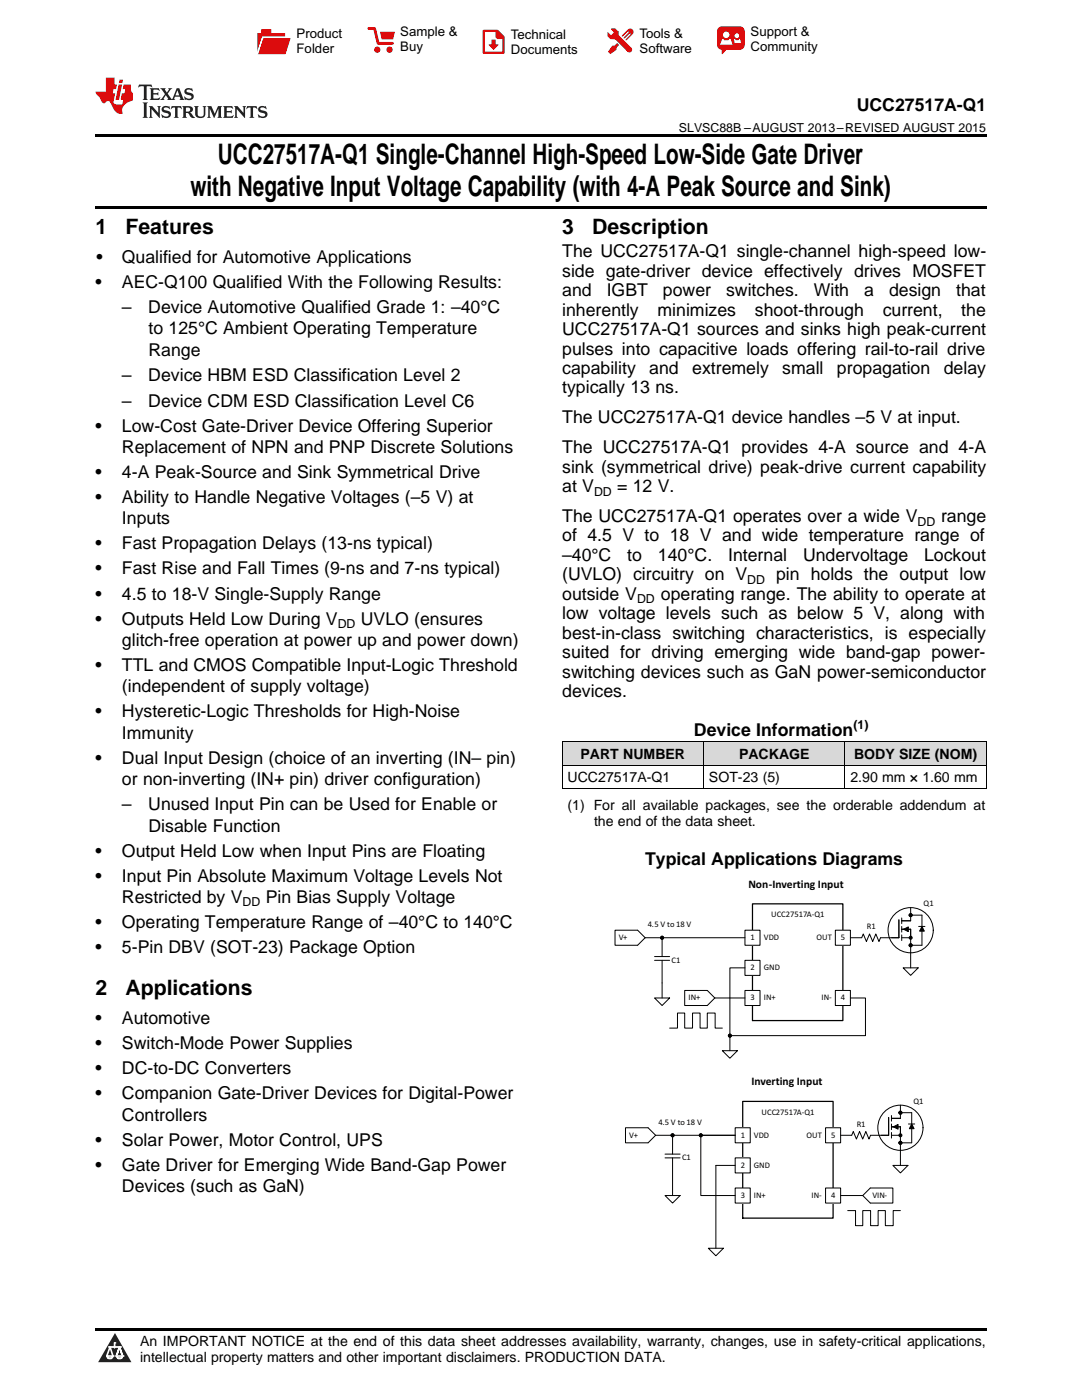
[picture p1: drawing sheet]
<svg xmlns="http://www.w3.org/2000/svg" width="216mm" height="279mm" viewBox="0 0 216 279" stroke-linecap="round" stroke-linejoin="round" font-family="sans-serif">
<defs><g id="words">
<g font-size="5.6">
<text x="43.5" y="32.8">UCC27517A-Q1 Single-Channel High-Speed Low-Side Gate Driver</text>
<text x="38" y="39.2">with Negative Input Voltage Capability (with 4-A Peak Source and Sink)</text>
</g>
<g font-size="4.2">
<text x="19" y="46.7">1</text>
<text x="25" y="46.7">Features</text>
<text x="112.2" y="46.7">3</text>
<text x="118.2" y="46.7">Description</text>
<text x="19" y="198.6">2</text>
<text x="25" y="198.6">Applications</text>
</g>
<g font-size="3.5">
<text x="171" y="22.2">UCC27517A-Q1</text>
<text x="19.2" y="52.4">•</text>
<text x="24.3" y="52.4">Qualified for Automotive Applications</text>
<text x="112.2" y="51.4">The UCC27517A-Q1 single-channel high-speed low-</text>
<text x="19" y="57.4">•</text>
<text x="24.3" y="57.4">AEC-Q100 Qualified With the Following Results:</text>
<text x="112.2" y="55.2">side gate-driver device effectively drives MOSFET</text>
<text x="112.2" y="59.1">and</text>
<text x="121.1" y="59.1">IGBT</text>
<text x="132.3" y="59.1">power</text>
<text x="144.9" y="59.1">switches.</text>
<text x="162.4" y="59.1">With</text>
<text x="172.4" y="59.1">a</text>
<text x="177.4" y="59.1">design</text>
<text x="190.8" y="59.1">that</text>
<text x="24.3" y="62.5">–</text>
<text x="29.6" y="62.5">Device Automotive Qualified Grade 1: –40°C</text>
<text x="112.2" y="63">inherently</text>
<text x="131.2" y="63">minimizes</text>
<text x="150.6" y="63">shoot-through</text>
<text x="176.1" y="63">current,</text>
<text x="191.8" y="63">the</text>
<text x="29.6" y="66.7">to 125°C Ambient Operating Temperature</text>
<text x="29.6" y="71">Range</text>
<text x="112.2" y="66.9">UCC27517A-Q1 sources and sinks high peak-current</text>
<text x="112.2" y="70.8">pulses into capacitive loads offering rail-to-rail drive</text>
<text x="24.3" y="76.1">–</text>
<text x="29.6" y="76.1">Device HBM ESD Classification Level 2</text>
<text x="112.2" y="74.6">capability</text>
<text x="129.6" y="74.6">and</text>
<text x="138.1" y="74.6">extremely</text>
<text x="156.1" y="74.6">small</text>
<text x="167" y="74.6">propagation</text>
<text x="188.3" y="74.6">delay</text>
<text x="24.3" y="81.1">–</text>
<text x="29.6" y="81.1">Device CDM ESD Classification Level C6</text>
<text x="112.2" y="78.5">typically 13 ns.</text>
<text x="19" y="86.1">•</text>
<text x="24.3" y="86.1">Low-Cost Gate-Driver Device Offering Superior</text>
<text x="112.2" y="84.5">The UCC27517A-Q1 device handles –5 V at input.</text>
<text x="19" y="95.4">•</text>
<text x="24.3" y="90.4">Replacement of NPN and PNP Discrete Solutions</text>
<text x="24.3" y="95.4">4-A Peak-Source and Sink Symmetrical Drive</text>
<text x="112.2" y="90.5">The UCC27517A-Q1 provides 4-A source and 4-A</text>
<text x="112.2" y="94.3">sink (symmetrical drive) peak-drive current capability</text>
<text x="19" y="100.4">•</text>
<text x="24.3" y="100.4">Ability to Handle Negative Voltages (–5 V) at</text>
<text x="112.2" y="98.2">at V</text>
<text x="123.2" y="98.2">= 12 V.</text>
<text x="24.3" y="104.6">Inputs</text>
<text x="112.2" y="104.2">The UCC27517A-Q1 operates over a wide V</text>
<text x="187.8" y="104.2">range</text>
<text x="19" y="109.6">•</text>
<text x="24.3" y="109.6">Fast Propagation Delays (13-ns typical)</text>
<text x="112.2" y="108.1">of 4.5 V to 18 V and wide temperature range of</text>
<text x="112.2" y="111.9">–40°C</text>
<text x="125.2" y="111.9">to</text>
<text x="131.3" y="111.9">140°C.</text>
<text x="145.3" y="111.9">Internal</text>
<text x="160.2" y="111.9">Undervoltage</text>
<text x="184.4" y="111.9">Lockout</text>
<text x="19" y="114.7">•</text>
<text x="19" y="119.7">•</text>
<text x="24.3" y="114.7">Fast Rise and Fall Times (9-ns and 7-ns typical)</text>
<text x="24.3" y="119.7">4.5 to 18-V Single-Supply Range</text>
<text x="112.2" y="115.8">(UVLO) circuitry on V</text>
<text x="112.2" y="119.7">outside V</text>
<text x="131.9" y="119.7">operating range. The ability to operate at</text>
<text x="154.9" y="115.8">pin holds the output low</text>
<text x="19" y="124.7">•</text>
<text x="24.3" y="124.7">Outputs Held Low During V</text>
<text x="72" y="124.7">UVLO (ensures</text>
<text x="112.2" y="123.6">low voltage levels such as below 5 V, along with</text>
<text x="24.3" y="128.9">glitch-free operation at power up and power down)</text>
<text x="112.2" y="127.5">best-in-class switching characteristics, is especially</text>
<text x="112.2" y="131.3">suited for driving emerging wide band-gap power-</text>
<text x="19" y="133.9">•</text>
<text x="24.3" y="133.9">TTL and CMOS Compatible Input-Logic Threshold</text>
<text x="112.2" y="135.2">switching devices such as GaN power-semiconductor</text>
<text x="19" y="143.2">•</text>
<text x="24.3" y="138.1">(independent of supply voltage)</text>
<text x="24.3" y="143.2">Hysteretic-Logic Thresholds for High-Noise</text>
<text x="112.2" y="139.1">devices.</text>
<text x="24.3" y="147.4">Immunity</text>
<text x="138.5" y="146.8">Device Information</text>
<text x="19" y="152.4">•</text>
<text x="24.3" y="152.4">Dual Input Design (choice of an inverting (IN– pin)</text>
<text x="24.3" y="156.6">or non-inverting (IN+ pin) driver configuration)</text>
<text x="24.3" y="161.7">–</text>
<text x="29.6" y="161.7">Unused Input Pin can be Used for Enable or</text>
<text x="29.6" y="165.9">Disable Function</text>
<text x="19" y="171">•</text>
<text x="24.3" y="171">Output Held Low when Input Pins are Floating</text>
<text x="128.7" y="172.6">Typical Applications Diagrams</text>
<text x="19" y="176">•</text>
<text x="24.3" y="176">Input Pin Absolute Maximum Voltage Levels Not</text>
<text x="19" y="185.2">•</text>
<text x="24.3" y="180.2">Restricted by V</text>
<text x="24.3" y="185.2">Operating Temperature Range of –40°C to 140°C</text>
<text x="53" y="180.2">Pin Bias Supply Voltage</text>
<text x="19" y="190.2">•</text>
<text x="24.3" y="190.2">5-Pin DBV (SOT-23) Package Option</text>
<text x="19" y="204.4">•</text>
<text x="19" y="209.4">•</text>
<text x="24.3" y="204.4">Automotive</text>
<text x="24.3" y="209.4">Switch-Mode Power Supplies</text>
<text x="19" y="214.4">•</text>
<text x="24.3" y="214.4">DC-to-DC Converters</text>
<text x="19" y="219.4">•</text>
<text x="24.3" y="219.4">Companion Gate-Driver Devices for Digital-Power</text>
<text x="24.3" y="223.6">Controllers</text>
<text x="19" y="228.6">•</text>
<text x="19" y="233.6">•</text>
<text x="24.3" y="228.6">Solar Power, Motor Control, UPS</text>
<text x="24.3" y="233.6">Gate Driver for Emerging Wide Band-Gap Power</text>
<text x="24.3" y="237.9">Devices (such as GaN)</text>
</g>
<g font-size="2.8">
<text x="115.8" y="151.5">PART NUMBER</text>
<text x="147.5" y="151.5">PACKAGE</text>
<text x="170.4" y="151.5">BODY SIZE (NOM)</text>
<text x="113.2" y="156.1">UCC27517A-Q1</text>
<text x="113.2" y="161.6">(1) For all available packages, see the orderable addendum at</text>
<text x="141.5" y="156.1">SOT-23 (5)</text>
<text x="169.7" y="156.1">2.90 mm × 1.60 mm</text>
<text x="118.5" y="164.8">the end of the data sheet.</text>
<text x="27.9" y="268.6">An IMPORTANT NOTICE at the end of this data sheet addresses availability, warranty, changes, use in safety-critical applications,</text>
<text x="27.9" y="271.8">intellectual property matters and other important disclaimers. PRODUCTION DATA.</text>
</g>
<g font-size="2.6">
<text x="59.2" y="7.6">Product</text>
<text x="59.2" y="10.6">Folder</text>
<text x="79.9" y="7.3">Sample &amp;</text>
<text x="79.9" y="10.2">Buy</text>
<text x="101.9" y="7.8">Technical</text>
<text x="101.9" y="10.8">Documents</text>
<text x="127.6" y="7.6">Tools &amp;</text>
<text x="127.6" y="10.6">Software</text>
<text x="149.8" y="7.2">Support &amp;</text>
<text x="149.8" y="10.2">Community</text>
</g>
<g font-size="2.5">
<text x="135.5" y="26.3">SLVSC88B –AUGUST 2013–REVISED AUGUST 2015</text>
<text x="118.5" y="98.9">DD</text>
<text x="183.1" y="104.9">DD</text>
<text x="149.1" y="116.5">DD</text>
<text x="67.4" y="125.4">DD</text>
<text x="127.1" y="120.4">DD</text>
<text x="170.3" y="145.4">(1)</text>
<text x="48.4" y="180.9">DD</text>
</g>
<g font-size="2.3">
<text x="149.3" y="177.1">Non-Inverting Input</text>
<text x="149.9" y="216.6">Inverting Input</text>
</g>
<g font-size="1.7">
<text x="129.3" y="185">4.5 V to 18 V</text>
<text x="153.9" y="183.1">UCC27517A-Q1</text>
<text x="173" y="185.4">R1</text>
<text x="184.3" y="180.9">Q1</text>
<text x="123.5" y="187.6">V+</text>
<text x="149.7" y="187.6">1</text>
<text x="152.4" y="187.6">VDD</text>
<text x="162.9" y="187.6">OUT</text>
<text x="167.8" y="187.6">5</text>
<text x="134" y="192.1">C1</text>
<text x="149.7" y="193.6">2</text>
<text x="152.4" y="193.6">GND</text>
<text x="137.4" y="199.6">IN+</text>
<text x="149.7" y="199.6">3</text>
<text x="152.4" y="199.6">IN+</text>
<text x="164" y="199.6">IN-</text>
<text x="167.8" y="199.6">4</text>
<text x="182.3" y="220.3">Q1</text>
<text x="125.6" y="227">V+</text>
<text x="131.4" y="224.4">4.5 V to 18 V</text>
<text x="147.8" y="227">1</text>
<text x="150.4" y="227">VDD</text>
<text x="152" y="222.5">UCC27517A-Q1</text>
<text x="160.9" y="227">OUT</text>
<text x="165.9" y="227">5</text>
<text x="171" y="224.8">R1</text>
<text x="136.1" y="231.5">C1</text>
<text x="147.8" y="233">2</text>
<text x="150.4" y="233">GND</text>
<text x="147.8" y="239.1">3</text>
<text x="150.4" y="239.1">IN+</text>
<text x="161.9" y="239.1">IN-</text>
<text x="165.9" y="239.1">4</text>
<text x="174.1" y="239.1">VIN-</text>
</g>
</g></defs>
<g fill="#d8d8d8">
<path d="M112.2 148.1h28.2v4.7h-28.2z"/>
<path d="M140.4 148.1h28.2v4.7h-28.2z"/>
<path d="M168.6 148.1h28.2v4.7h-28.2z"/>
</g>
<path d="M22.9 266l3.3 5.9h-6.6z" fill="#231f20"/>
<path d="M21.3 270.6h1.2l-.3 .5h-.3a.53 .53 0 0 1-.6-.5z" fill-rule="evenodd" fill="#fff"/>
<path d="M21.3 270.6h1.2l-.3 .5h-.3a.53 .53 0 0 1-.6-.5z" fill="none" stroke="#231f20" stroke-width=".33"/>
<path d="M21.3 270.6l1.2 .1-.3 .4h-.5z" fill="none" stroke="#fff" stroke-width=".33"/>
<path d="M22.9 268.9h.1" fill="none" stroke="#fff" stroke-width=".33"/>
<path d="M22.9 268v.9z" fill="#fff"/>
<path d="M22.9 268v.9z" fill="none" stroke="#fff" stroke-width=".33"/>
<circle cx="22.9" cy="268" r=".16" fill="#fff"/>
<path d="M21.8 268.8h.1" fill="none" stroke="#fff" stroke-width=".33"/>
<path d="M21.8 268.8h2.2z" fill="#fff"/>
<path d="M21.8 268.8h2.2z" fill="none" stroke="#fff" stroke-width=".33"/>
<circle cx="24" cy="268.8" r=".16" fill="#fff"/>
<path d="M23.2 270.6h.1" fill="none" stroke="#fff" stroke-width=".33"/>
<path d="M23.8 268.8l-.6 1.8z" fill="#fff"/>
<path d="M23.8 268.8l-.6 1.8z" fill="none" stroke="#fff" stroke-width=".33"/>
<path d="M23.8 268.8l.7 1.8z" fill="#fff"/>
<path d="M23.8 268.8l.7 1.8z" fill="none" stroke="#fff" stroke-width=".33"/>
<path d="M24.4 270.6h.1" fill="none" stroke="#fff" stroke-width=".33"/>
<circle cx="21.3" cy="270.6" r=".16" fill="#fff"/>
<path d="M22 268.8l-.7 1.8z" fill="#fff"/>
<path d="M22 268.8l-.7 1.8z" fill="none" stroke="#fff" stroke-width=".33"/>
<path d="M22 268.8l.5 1.8z" fill="#fff"/>
<path d="M22 268.8l.5 1.8z" fill="none" stroke="#fff" stroke-width=".33"/>
<circle cx="22.5" cy="270.6" r=".16" fill="#fff"/>
<path d="M23.3 270.6h1.2a.63 .63 0 0 1-.6 .5 .63 .63 0 0 1-.6-.5z" fill-rule="evenodd" fill="#fff"/>
<path d="M23.3 270.6h1.2a.63 .63 0 0 1-.6 .5 .63 .63 0 0 1-.6-.5z" fill="none" stroke="#231f20" stroke-width=".33"/>
<path d="M23.3 270.6h1.2l-.4 .5h-.5z" fill="none" stroke="#fff" stroke-width=".33"/>
<path d="M23.2 270.6h.1" fill="none" stroke="#fff" stroke-width=".33"/>
<circle cx="24.5" cy="270.6" r=".16" fill="#fff"/>
<path d="M19 265.1h177.8v.5h-177.8z" fill="#000"/>
<path d="M150.1 180.4h18.1v23.3h-18.1z" fill="none" stroke="#000" stroke-width=".25"/>
<path d="M148.6 185.6h3.1v3h-3.1z" fill-rule="evenodd" fill="#fff"/>
<path d="M148.6 185.6h3.1v3h-3.1z" fill="none" stroke="#000" stroke-width=".2"/>
<path d="M148.6 191.7h3.1v3h-3.1z" fill-rule="evenodd" fill="#fff"/>
<path d="M148.6 191.7h3.1v3h-3.1z" fill="none" stroke="#000" stroke-width=".2"/>
<path d="M148.6 197.7h3.1v3h-3.1z" fill-rule="evenodd" fill="#fff"/>
<path d="M148.6 197.7h3.1v3h-3.1z" fill="none" stroke="#000" stroke-width=".2"/>
<path d="M166.7 185.6h3v3h-3z" fill-rule="evenodd" fill="#fff"/>
<path d="M166.7 185.6h3v3h-3z" fill="none" stroke="#000" stroke-width=".2"/>
<path d="M166.7 197.7h3v3h-3z" fill-rule="evenodd" fill="#fff"/>
<g fill="none" stroke="#000" stroke-width=".2">
<path d="M166.7 197.7h3v3h-3zM179.4 183.6v3.5h-1.4M179.9 185.5h1.8v4.7M179.9 183.2v1.1M179.9 184.9v1.1M179.9 186.6v1.1M180 187.1h1.7M180.3 185.5l.9-.5v.9zM181.7 182.6h2.3v6h-2.3M181.7 181.1v2.7h-1.8M183.3 184.9h1.3M184 184.9l.4 .9h-.9z"/>
<circle cx="181.7" cy="185.6" r="4.5"/>
<circle cx="181.7" cy="187.1" r=".3"/>
<circle cx="181.7" cy="188.6" r=".3"/>
<circle cx="181.7" cy="182.6" r=".3"/>
<circle cx="145.6" cy="206.7" r=".3"/>
</g>
<g fill="#000">
<path d="M180.3 185.5l.9-.5v.9zM184 184.9l.4 .9h-.9z"/>
<circle cx="181.7" cy="187.1" r=".3"/>
<circle cx="181.7" cy="188.6" r=".3"/>
<circle cx="181.7" cy="182.6" r=".3"/>
<circle cx="145.6" cy="206.7" r=".3"/>
</g>
<path d="M144.1 209.7h3l-1.5 1.5z" fill="#fff"/>
<path d="M122.7 185.6h4.5l1.5 1.5-1.5 1.5h-4.5zM130.6 191.7h3M130.6 190.9h3M132.1 187.1v3.8M132.1 191.7v4.5M136.6 197.7h4.5l1.5 1.5-1.5 1.5h-4.5zM142.6 199.2h6M148.6 193.2h-3v16.5M169.7 199.2h3v7.5h-27.1M133.6 205.2h1.6v-3h1.4v3h1.6v-3h1.5v3h1.4v-3h1.6v3h1.4M144.1 209.7h3l-1.5 1.5z" fill="none" stroke="#000" stroke-width=".2"/>
<path d="M130.6 199.2h3l-1.5 1.5z" fill="#fff"/>
<path d="M128.7 187.1h19.9M130.6 199.2h3l-1.5 1.5zM132.1 196.2v3M169.7 187.1h2.2l.4-.7 .6 1.5 .6-1.5 .6 1.5 .7-1.5 .6 1.5 .3-.8h2.3" fill="none" stroke="#000" stroke-width=".2"/>
<path d="M180.2 193.2h3l-1.5 1.5z" fill="#fff"/>
<g fill="none" stroke="#000" stroke-width=".2">
<path d="M180.2 193.2h3l-1.5 1.5zM181.7 190.2v3"/>
<circle cx="132.1" cy="187.1" r=".3"/>
</g>
<circle cx="132.1" cy="187.1" r=".3" fill="#000"/>
<path d="M148.2 219.8h18v23.3h-18z" fill="none" stroke="#000" stroke-width=".25"/>
<path d="M146.7 225.1h3v3h-3z" fill-rule="evenodd" fill="#fff"/>
<path d="M146.7 225.1h3v3h-3z" fill="none" stroke="#000" stroke-width=".2"/>
<path d="M146.7 231.1h3v3h-3z" fill-rule="evenodd" fill="#fff"/>
<path d="M146.7 231.1h3v3h-3z" fill="none" stroke="#000" stroke-width=".2"/>
<path d="M146.7 237.1h3v3h-3z" fill-rule="evenodd" fill="#fff"/>
<path d="M146.7 237.1h3v3h-3z" fill="none" stroke="#000" stroke-width=".2"/>
<path d="M164.7 225.1h3v3h-3z" fill-rule="evenodd" fill="#fff"/>
<path d="M164.7 225.1h3v3h-3z" fill="none" stroke="#000" stroke-width=".2"/>
<path d="M164.7 237.1h3v3h-3z" fill-rule="evenodd" fill="#fff"/>
<path d="M164.7 237.1h3v3h-3z" fill="none" stroke="#000" stroke-width=".2"/>
<path d="M141.3 249.1h3l-1.5 1.5z" fill="#fff"/>
<g fill="none" stroke="#000" stroke-width=".2">
<path d="M142.8 232.6v16.5M167.7 238.6h4.5M173.7 237.1h4.5v3h-4.5l-1.5-1.5zM177.3 223v3.6h-3.6l-.3 .7-.6-1.5-.7 1.5-.6-1.5-.6 1.5-.6-1.5-.4 .8h-2.2M177.9 224.9h1.8v4.7M177.9 222.6v1.2M177.9 224.3v1.1M177.9 226v1.1M178 226.6h1.7M178.3 224.9l.9-.5v1zM179.7 222.1h2.2v6h-2.2M179.7 220.6v2.6h-1.8"/>
<path d="M181.3 224.3h1.2M181.9 224.3l.5 1h-.9zM141.3 249.1h3l-1.5 1.5zM169.1 241.6h1.6v3h1.5v-3h1.5v3h1.5v-3h1.5v3h1.5v-3h1.5"/>
<circle cx="179.7" cy="225.1" r="4.5"/>
<circle cx="179.7" cy="222.1" r=".3"/>
<circle cx="179.7" cy="226.6" r=".3"/>
<circle cx="179.7" cy="228.1" r=".3"/>
</g>
<g fill="#000">
<path d="M178.3 224.9l.9-.5v1zM181.9 224.3l.5 1h-.9z"/>
<circle cx="179.7" cy="222.1" r=".3"/>
<circle cx="179.7" cy="226.6" r=".3"/>
<circle cx="179.7" cy="228.1" r=".3"/>
</g>
<path d="M178.2 232.6h3l-1.5 1.5z" fill="#fff"/>
<g fill="none" stroke="#000" stroke-width=".2">
<path d="M124.8 225.1h4.5l1.5 1.5-1.5 1.5h-4.5zM132.7 231.1h3M132.7 230.3h3M134.2 226.6v3.7M134.2 231.1v4.5M142.8 232.6h3.9M146.7 226.6h-6.9v12h6.9M178.2 232.6h3l-1.5 1.5zM179.7 229.6v3"/>
<circle cx="139.8" cy="226.6" r=".3"/>
</g>
<circle cx="139.8" cy="226.6" r=".3" fill="#000"/>
<path d="M132.7 238.6h3l-1.5 1.5z" fill="#fff"/>
<g fill="none" stroke="#000" stroke-width=".2">
<path d="M112.2 157.4h84.6M112.2 152.7h84.6M112.2 148h84.6M112.2 148.1v9.3M140.4 148.1v9.3M168.6 148.1v9.3M196.8 148.1v9.3M130.8 226.6h15.9M132.7 238.6h3l-1.5 1.5zM134.2 235.6v3"/>
<circle cx="134.2" cy="226.6" r=".3"/>
</g>
<circle cx="134.2" cy="226.6" r=".3" fill="#000"/>
<path d="M19 26.8h177.8v.6h-177.8zM19 41.2h177.8v.5h-177.8zM112.2 157.4h.1zM168.5 157.4h.1zM196.7 157.4h.1z" fill="#000"/>
<path d="M27.7 16.9l-.1 .6 .6-.3h.5v.2v2.2l-.2 .4h1l-.2-.4v-2.2v-.2h.5l.6 .3-.2-.6zM29.9 17.6l.2 .4v1.6l-.2 .4h1.9l.1-.6a1.09 1.09 0 0 1-1.3 .1v-.6h.6l.4 .2v-.7l-.2 .2h-.8v-.6l.2-.1a1.01 1.01 0 0 1 1 .3l-.1-.6zM32 17.6l.9 1.2-1 1.2h.9l-.2-.3 .5-.7 .5 .7-.3 .3h1.7l-.2-.3 .1-.4h1l.1 .4-.2 .3h1l-.3-.4-.7-2h-.5l-1 2.2-.8-1.1 .9-1.1h-.9l.2 .2-.4 .7-.4-.7 .2-.2zM35.4 18l.4 1h-.8zM37 17.7a.66 .66 0 0 0-.2 .8 .66 .66 0 0 0 .6 .4l.7 .2 .1 .2a.8 .8 0 0 1-.7 .4 .8 .8 0 0 1-.7-.5l.1 .8 .2-.2a.94 .94 0 0 0 1.1 .1 .94 .94 0 0 0 .4-.9 1.48 1.48 0 0 0-1.3-.6v-.4a1.1 1.1 0 0 1 1.2 .2l-.2-.6-.2 .1-.5-.1zM28.5 20.4l.2 .4v2.3l-.2 .4h1l-.2-.4v-2.3l.2-.4zM29.7 21.2l.2 .4v1.5l-.2 .4h.8l-.3-.4 .1-1.3 1.6 1.8v-2l.2-.4h-.7l.2 .2v1.1l-1.2-1.3zM32.5 21.3a.66 .66 0 0 0-.2 .8 .66 .66 0 0 0 .6 .4l.6 .2 .2 .2a.8 .8 0 0 1-.8 .4 .8 .8 0 0 1-.7-.5l.2 .7 .2-.1a.94 .94 0 0 0 1 .1 .94 .94 0 0 0 .5-1 1.47 1.47 0 0 0-1.3-.6l-.1-.3a1.1 1.1 0 0 1 1.3 .2l-.2-.6-.2 .1-.5-.2zM34.3 21.2l-.2 .6a.64 .64 0 0 1 .8-.3v1.6l-.2 .4h1l-.3-.4 .1-1.6a.66 .66 0 0 1 .8 .3l-.2-.6zM36.3 21.2l.3 .4v1.5l-.3 .4h1l-.2-.2v-.7h.5l.1 .1a.8 .8 0 0 0 1.2 .7l-1-1a.62 .62 0 0 0 .6-.5 .62 .62 0 0 0-.6-.7zM37.1 21.5h.1a.48 .48 0 0 1 .6 0 .48 .48 0 0 1 .1 .6l-.2 .1-.6 .1zM38.7 21.2l.2 .2a2.29 2.29 0 0 0 .4 2 1.05 1.05 0 0 0 1.7-.7v-1.3l.2-.2h-.8l.2 .4v1.1a.61 .61 0 0 1-.6 .6 .61 .61 0 0 1-.6-.6v-1.1l.3-.4zM41.3 21.2l.3 .4v1.5l-.3 .4h.8l-.2-.4v-1.4l.8 1.9 .9-1.9v1.4l-.2 .4h.9l-.2-.4v-1.5l.2-.4h-.8l-.7 1.5-.6-1.5zM44.5 21.2l.2 .4v1.5l-.2 .4h1.9l.2-.6a1.1 1.1 0 0 1-1.4 .2v-.7h.6l.4 .2v-.6l-.2 .1-.8 .1v-.6l.2-.1a1.02 1.02 0 0 1 1.1 .2l-.2-.5zM46.7 21.2l.2 .4v1.5l-.2 .4h.8l-.3-.4 .1-1.3 1.6 1.8v-2l.2-.4h-.7l.2 .2v1.1l-1.2-1.3zM49.3 21.2l-.1 .6a.64 .64 0 0 1 .8-.3v1.6l-.3 .4h1l-.2-.4v-1.6a.66 .66 0 0 1 .8 .3l-.1-.6zM51.7 21.3a.66 .66 0 0 0-.2 .7 .66 .66 0 0 0 .7 .5l.6 .2 .1 .2a.8 .8 0 0 1-.7 .4 .8 .8 0 0 1-.7-.5l.1 .7 .2-.1a.94 .94 0 0 0 1.1 .1 .94 .94 0 0 0 .4-1 1.48 1.48 0 0 0-1.2-.6l-.1-.3a1.1 1.1 0 0 1 1.2 .2l-.2-.6-.1 .1-.6-.2z" fill="#231f20"/>
<path d="M21.1 15.5v2.8h-2v.4l.9 .9a.96 .96 0 0 0 1 1 .59 .59 0 0 1 .5-.4 .59 .59 0 0 1 .5 .3l.4 .8a1.61 1.61 0 0 0 2.1 1.3 1.63 1.63 0 0 1 1.1-2.2l.9-.3v-1.5a1.6 1.6 0 0 1-.4-1.7h-1.4l-.2 .9h.5l-.2 .8h-.5l-.2 1v.3h.5l-.2 .9h-.7a.74 .74 0 0 1-1-.6l.3-1.6h-.5l.2-.8h.5l.1-.9h-.4v-1.4zM23.7 16.9l-.7 3h.8l.6-3zM23.8 15.9l-.1 .7h.7l.2-.7z" fill="#ee1d23"/>
<g fill="#d60000">
<path d="M52.1 5.8h2v.8h2.8v4.2h-5.5v-4.2h.7z" fill-rule="evenodd"/>
<path d="M52.4 7.5h5.6l-1 3.3h-5.6z" fill-rule="evenodd"/>
</g>
<path d="M52.4 7.4h5.7l-.1 .1h-5.5l-1.1 3.3z" fill-rule="evenodd" fill="#fff"/>
<path d="M52.4 7.4h5.7l-.1 .1h-5.5l-1.1 3.3z" fill="none" stroke="#fff" stroke-width=".2"/>
<path d="M73.6 5.7h1.1l.7 2.9h2.9" fill="none" stroke="#d60000" stroke-width=".55"/>
<g fill="#d60000">
<path d="M75.8 6.3h3l-.4 1.6h-2.2z" fill-rule="evenodd"/>
<circle cx="75.3" cy="9.9" r=".62"/>
<circle cx="77.7" cy="9.9" r=".62"/>
</g>
<path d="M96.5 6.2h2.7l1.3 1.2v3.1h-4z" fill="none" stroke="#d60000" stroke-width=".44"/>
<g fill="#d60000">
<path d="M98.1 7.9h.8v1h.5l-.9 1.1-1-1v-.1h.6z" fill-rule="evenodd"/>
<path d="M98.9 6.2h.3l1.3 1.2v.4h-1.3l-.3-.4z" fill-rule="evenodd"/>
<path d="M121.9 5.7h.8l.7 .6 .1 .7 2.5 2.5-.8 .8-2.3-2.3-1.1-.2-.6-.6v-.8l.7 .6 .5-.4v-.2l-.5-.5z" fill-rule="evenodd"/>
<path d="M122.2 9.1h.4l.5-.5 .4 .4-.5 .5v.4l-1.2 .9-.5-.5z" fill-rule="evenodd"/>
<path d="M125.3 5.9a.67 .67 0 0 1 .9 0 .67 .67 0 0 1 0 .9z" fill-rule="evenodd"/>
<path d="M125.3 5.9l.9 .9-1.2 1.2h-.2v-.2l1-.9v-.2h-.2l-.9 1h-.2v-.2l.9-1 .1-.2h-.3l-.9 1h-.2v-.2z" fill-rule="evenodd"/>
<circle cx="125.6" cy="9.9" r=".54"/>
</g>
<path d="M123.3 6.3v.7" fill="none" stroke="#d60000" stroke-width=".2"/>
<g fill="#d60000">
<path d="M143.4 5.5l.6-.2h3.6a.95 .95 0 0 1 1 .9v2.8a.95 .95 0 0 1-1 .9h-3.6a.95 .95 0 0 1-.9-.9v-2.8z" fill-rule="evenodd"/>
<path d="M144 9.9h.9l-.7 .9h-.2z" fill-rule="evenodd"/>
</g>
<g fill="#fff">
<path d="M146.6 8.6h1.3z"/>
<path d="M144.1 7.8h.3l.1 .2h.8l.2-.2h.3l.4 1.1h-2.5z" fill-rule="evenodd"/>
<path d="M146.4 7.8h.3l.1 .2h.5l.2-.2h.2l.2 .8h-1.3z" fill-rule="evenodd"/>
<circle cx="144.9" cy="6.9" r=".65"/>
<circle cx="147" cy="7.1" r=".48"/>
</g>
<use href="#words"/>
</svg>
